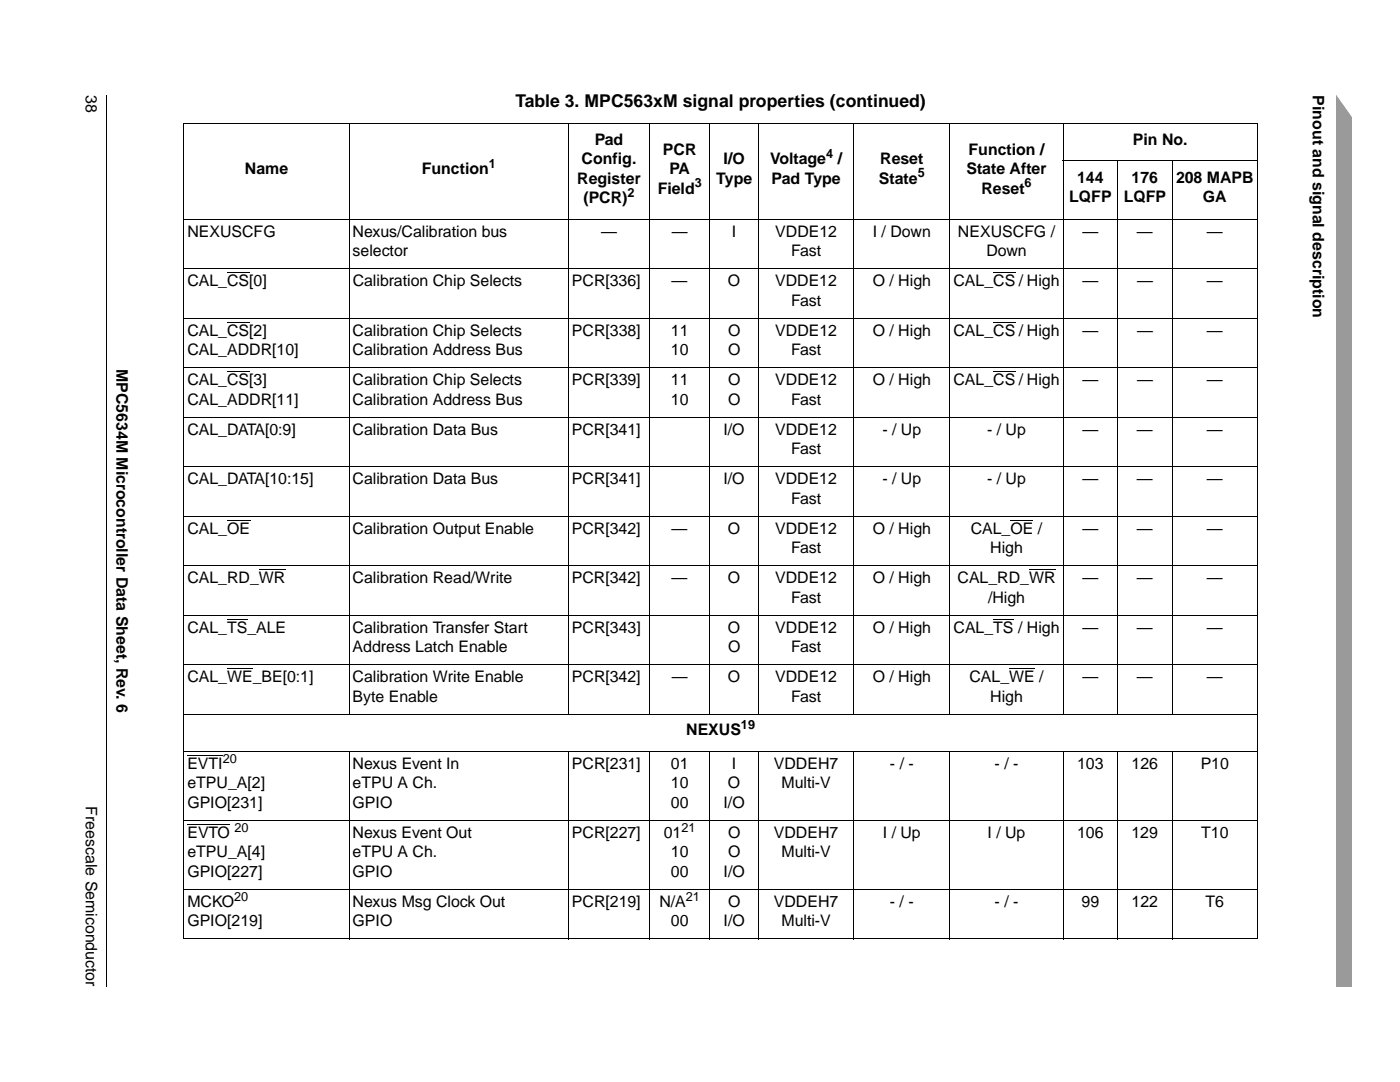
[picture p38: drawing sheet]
<svg xmlns="http://www.w3.org/2000/svg" width="279mm" height="216mm" viewBox="0 0 279 216" stroke-linecap="round" stroke-linejoin="round" font-family="sans-serif">
<defs><g id="words">
<text font-size="3.5" x="102.8" y="21.4">Table 3. MPC563xM signal properties (continued)</text>
<g font-size="3.2">
<text x="17.1" y="19" transform="rotate(90 17.1 19)">38</text>
<text x="262" y="19" transform="rotate(90 262 19)">Pinout and signal description</text>
<text x="118.7" y="28.9">Pad</text>
<text x="226.1" y="28.9">Pin No.</text>
<text x="48.9" y="34.8">Name</text>
<text x="84.2" y="34.8">Function</text>
<text x="116.1" y="32.8">Config.</text>
<text x="132.3" y="30.9">PCR</text>
<text x="133.6" y="34.8">PA</text>
<text x="144.4" y="32.8">I/O</text>
<text x="153.7" y="32.8">Voltage</text>
<text x="167.2" y="32.8">/</text>
<text x="175.7" y="32.8">Reset</text>
<text x="192.9" y="34.8">State After</text>
<text x="193.3" y="30.9">Function /</text>
<text x="115.2" y="36.7">Register</text>
<text x="116.4" y="40.6">(PCR)</text>
<text x="131.3" y="38.6">Field</text>
<text x="142.9" y="36.7">Type</text>
<text x="154" y="36.7">Pad Type</text>
<text x="175.4" y="36.7">State</text>
<text x="195.9" y="38.6">Reset</text>
<text x="213.4" y="40.4">LQFP</text>
<text x="215" y="36.5">144</text>
<text x="224.3" y="40.4">LQFP</text>
<text x="225.8" y="36.5">176</text>
<text x="234.7" y="36.5">208 MAPB</text>
<text x="240.1" y="40.4">GA</text>
<text x="37.4" y="47.3">NEXUSCFG</text>
<text x="70.4" y="47.3">Nexus/Calibration bus</text>
<text x="120" y="47.3">—</text>
<text x="134.1" y="47.3">—</text>
<text x="146.1" y="47.3">I</text>
<text x="154.7" y="47.3">VDDE12</text>
<text x="174.2" y="47.3">I / Down</text>
<text x="191.2" y="47.3">NEXUSCFG /</text>
<text x="216" y="47.3">—</text>
<text x="226.9" y="47.3">—</text>
<text x="240.9" y="47.3">—</text>
<text x="70.4" y="51.2">selector</text>
<text x="157.9" y="51.2">Fast</text>
<text x="196.8" y="51.2">Down</text>
<text x="37.4" y="57.1">CAL_CS[0]</text>
<text x="70.4" y="57.1">Calibration Chip Selects</text>
<text x="114.1" y="57.1">PCR[336]</text>
<text x="134" y="57.1">—</text>
<text x="145.3" y="57.1">O</text>
<text x="154.7" y="57.1">VDDE12</text>
<text x="174.2" y="57.1">O / High</text>
<text x="190.3" y="57.1">CAL_CS / High</text>
<text x="216" y="57.1">—</text>
<text x="226.9" y="57.1">—</text>
<text x="240.9" y="57.1">—</text>
<text x="157.9" y="61">Fast</text>
<text x="37.4" y="70.9">CAL_ADDR[10]</text>
<text x="37.4" y="67">CAL_CS[2]</text>
<text x="70.4" y="67">Calibration Chip Selects</text>
<text x="70.4" y="70.9">Calibration Address Bus</text>
<text x="114.2" y="67">PCR[338]</text>
<text x="133.9" y="67">11</text>
<text x="133.9" y="70.9">10</text>
<text x="145.3" y="67">O</text>
<text x="145.3" y="70.9">O</text>
<text x="154.7" y="67">VDDE12</text>
<text x="157.9" y="70.9">Fast</text>
<text x="174.2" y="67">O / High</text>
<text x="190.3" y="67">CAL_CS / High</text>
<text x="216" y="67">—</text>
<text x="226.9" y="67">—</text>
<text x="240.9" y="67">—</text>
<text x="23.3" y="73.6" transform="rotate(90 23.3 73.6)">MPC5634M Microcontroller Data Sheet, Rev. 6</text>
<text x="37.4" y="76.9">CAL_CS[3]</text>
<text x="70.4" y="76.9">Calibration Chip Selects</text>
<text x="114.2" y="76.9">PCR[339]</text>
<text x="133.9" y="76.9">11</text>
<text x="145.3" y="76.9">O</text>
<text x="154.7" y="76.9">VDDE12</text>
<text x="174.2" y="76.9">O / High</text>
<text x="190.3" y="76.9">CAL_CS / High</text>
<text x="216" y="76.9">—</text>
<text x="226.9" y="76.9">—</text>
<text x="240.9" y="76.9">—</text>
<text x="37.4" y="80.8">CAL_ADDR[11]</text>
<text x="70.4" y="80.8">Calibration Address Bus</text>
<text x="133.9" y="80.8">10</text>
<text x="145.3" y="80.8">O</text>
<text x="157.9" y="80.8">Fast</text>
<text x="37.4" y="86.8">CAL_DATA[0:9]</text>
<text x="70.4" y="86.8">Calibration Data Bus</text>
<text x="114.1" y="86.8">PCR[341]</text>
<text x="144.4" y="86.8">I/O</text>
<text x="154.7" y="86.8">VDDE12</text>
<text x="176.1" y="86.8">- / Up</text>
<text x="197" y="86.8">- / Up</text>
<text x="216" y="86.8">—</text>
<text x="226.9" y="86.8">—</text>
<text x="240.9" y="86.8">—</text>
<text x="157.9" y="90.7">Fast</text>
<text x="37.4" y="96.7">CAL_DATA[10:15]</text>
<text x="70.4" y="96.7">Calibration Data Bus</text>
<text x="114.1" y="96.7">PCR[341]</text>
<text x="144.4" y="96.7">I/O</text>
<text x="154.7" y="96.7">VDDE12</text>
<text x="157.9" y="100.5">Fast</text>
<text x="176.1" y="96.7">- / Up</text>
<text x="197" y="96.7">- / Up</text>
<text x="216" y="96.7">—</text>
<text x="226.9" y="96.7">—</text>
<text x="240.9" y="96.7">—</text>
<text x="37.4" y="106.5">CAL_OE</text>
<text x="70.4" y="106.5">Calibration Output Enable</text>
<text x="114.1" y="106.5">PCR[342]</text>
<text x="134" y="106.5">—</text>
<text x="145.3" y="106.5">O</text>
<text x="154.7" y="106.5">VDDE12</text>
<text x="174.2" y="106.5">O / High</text>
<text x="193.7" y="106.5">CAL_OE /</text>
<text x="216" y="106.5">—</text>
<text x="226.9" y="106.5">—</text>
<text x="240.9" y="106.5">—</text>
<text x="157.9" y="110.4">Fast</text>
<text x="197.6" y="110.4">High</text>
<text x="37.4" y="116.4">CAL_RD_WR</text>
<text x="70.4" y="116.4">Calibration Read/Write</text>
<text x="114.1" y="116.4">PCR[342]</text>
<text x="134" y="116.4">—</text>
<text x="145.3" y="116.4">O</text>
<text x="154.7" y="116.4">VDDE12</text>
<text x="174.2" y="116.4">O / High</text>
<text x="191.1" y="116.4">CAL_RD_WR</text>
<text x="216" y="116.4">—</text>
<text x="226.9" y="116.4">—</text>
<text x="240.9" y="116.4">—</text>
<text x="157.9" y="120.3">Fast</text>
<text x="197.2" y="120.3">/High</text>
<text x="37.4" y="126.3">CAL_TS_ALE</text>
<text x="70.4" y="126.3">Calibration Transfer Start</text>
<text x="70.4" y="130.2">Address Latch Enable</text>
<text x="114.2" y="126.3">PCR[343]</text>
<text x="145.3" y="126.3">O</text>
<text x="145.3" y="130.2">O</text>
<text x="154.7" y="126.3">VDDE12</text>
<text x="157.9" y="130.2">Fast</text>
<text x="174.2" y="126.3">O / High</text>
<text x="190.3" y="126.3">CAL_TS / High</text>
<text x="216" y="126.3">—</text>
<text x="226.9" y="126.3">—</text>
<text x="240.9" y="126.3">—</text>
<text x="37.4" y="136.2">CAL_WE_BE[0:1]</text>
<text x="70.4" y="136.2">Calibration Write Enable</text>
<text x="114.2" y="136.2">PCR[342]</text>
<text x="134" y="136.2">—</text>
<text x="145.3" y="136.2">O</text>
<text x="154.7" y="136.2">VDDE12</text>
<text x="174.2" y="136.2">O / High</text>
<text x="193.5" y="136.2">CAL_WE /</text>
<text x="216" y="136.2">—</text>
<text x="226.9" y="136.2">—</text>
<text x="240.9" y="136.2">—</text>
<text x="70.4" y="140.1">Byte Enable</text>
<text x="157.9" y="140.1">Fast</text>
<text x="197.6" y="140.1">High</text>
<text x="136.9" y="146.7">NEXUS</text>
<text x="37.4" y="153.5">EVTI</text>
<text x="70.4" y="153.5">Nexus Event In</text>
<text x="114.2" y="153.5">PCR[231]</text>
<text x="133.9" y="153.5">01</text>
<text x="146.1" y="153.5">I</text>
<text x="154.5" y="153.5">VDDEH7</text>
<text x="177.6" y="153.5">- / -</text>
<text x="198.5" y="153.5">- / -</text>
<text x="215" y="153.5">103</text>
<text x="225.8" y="153.5">126</text>
<text x="239.6" y="153.5">P10</text>
<text x="17.1" y="160.9" transform="rotate(90 17.1 160.9)">Freescale Semiconductor</text>
<text x="37.4" y="157.3">eTPU_A[2]</text>
<text x="37.4" y="161.2">GPIO[231]</text>
<text x="70.4" y="157.3">eTPU A Ch.</text>
<text x="70.4" y="161.2">GPIO</text>
<text x="133.9" y="157.3">10</text>
<text x="133.9" y="161.2">00</text>
<text x="144.4" y="161.2">I/O</text>
<text x="145.3" y="157.3">O</text>
<text x="156" y="157.3">Multi-V</text>
<text x="37.4" y="167.2">EVTO</text>
<text x="70.4" y="167.2">Nexus Event Out</text>
<text x="114.2" y="167.2">PCR[227]</text>
<text x="132.5" y="167.2">01</text>
<text x="145.3" y="167.2">O</text>
<text x="154.5" y="167.2">VDDEH7</text>
<text x="176.2" y="167.2">I / Up</text>
<text x="197.1" y="167.2">I / Up</text>
<text x="215" y="167.2">106</text>
<text x="225.8" y="167.2">129</text>
<text x="239.7" y="167.2">T10</text>
<text x="37.4" y="171.1">eTPU_A[4]</text>
<text x="70.4" y="171.1">eTPU A Ch.</text>
<text x="133.9" y="171.1">10</text>
<text x="145.3" y="171.1">O</text>
<text x="156" y="171.1">Multi-V</text>
<text x="37.4" y="175">GPIO[227]</text>
<text x="70.4" y="175">GPIO</text>
<text x="133.9" y="175">00</text>
<text x="144.4" y="175">I/O</text>
<text x="37.4" y="184.8">GPIO[219]</text>
<text x="37.4" y="181">MCKO</text>
<text x="70.4" y="181">Nexus Msg Clock Out</text>
<text x="70.4" y="184.8">GPIO</text>
<text x="114.2" y="181">PCR[219]</text>
<text x="131.6" y="181">N/A</text>
<text x="133.9" y="184.8">00</text>
<text x="144.4" y="184.8">I/O</text>
<text x="145.3" y="181">O</text>
<text x="154.5" y="181">VDDEH7</text>
<text x="156" y="184.8">Multi-V</text>
<text x="177.6" y="181">- / -</text>
<text x="198.5" y="181">- / -</text>
<text x="215.9" y="181">99</text>
<text x="225.8" y="181">122</text>
<text x="240.6" y="181">T6</text>
</g>
<g font-size="2.5">
<text x="97.5" y="33.5">1</text>
<text x="164.9" y="31.5">4</text>
<text x="183.2" y="35.4">5</text>
<text x="125.2" y="39.3">2</text>
<text x="138.6" y="37.4">3</text>
<text x="204.5" y="37.4">6</text>
<text x="147.9" y="145.5">19</text>
<text x="44.4" y="152.2">20</text>
<text x="46.8" y="165.9">20</text>
<text x="136" y="165.9">21</text>
<text x="46.8" y="179.7">20</text>
<text x="136.9" y="179.7">21</text>
</g>
</g></defs>
<path d="M21.2 19h.1z" fill="#000"/>
<path d="M21.3 19v177.8" fill="none" stroke="#000" stroke-width=".2"/>
<path d="M266.7 19h3.2v177.8h-3.2z" fill="#9a9a9a"/>
<path d="M266.4 17.1h3.8v6.8l-3.8-5.4z" fill="#fff"/>
<g fill="none" stroke="#000" stroke-width=".2">
<path d="M36.6 24.7h214.5M36.7 24.8v162.4M69.7 24.6v118M113.4 24.6v118M129.6 24.6v118M141.7 24.6v118M151.4 24.6v118M170.4 24.6v118M189.6 24.6v118M212.1 32.1h39M212.2 24.6v118M223.1 32v110.6"/>
<path d="M233.9 32v110.6M251 24.8v162.4M36.6 43.8h214.5M36.6 53.6h214.5M45.3 54.4h4.4M198.2 54.4h4.4M36.6 63.5h214.5M36.6 73.4h214.5M45.3 64.3h4.4M45.3 74.2h4.4M198.2 64.3h4.4M198.2 74.2h4.4"/>
<path d="M36.6 83.2h214.5M36.6 93.1h214.5M36.6 103h214.5M36.6 112.9h214.5M45.3 103.8h4.6M51.7 113.7h5.3M201.7 103.8h4.5M205.4 113.7h5.3M36.6 122.8h214.5M36.6 132.7h214.5M45.3 123.6h4.1M45.3 133.4h5.1"/>
<path d="M198.2 123.6h4.1M201.4 133.4h5.1M36.6 142.5h214.5M36.6 149.9h214.5M37.4 150.7h7M69.7 149.8v37.6M113.4 149.8v37.6M129.6 149.8v37.6M141.7 149.8v37.6M151.4 149.8v37.6M170.4 149.8v37.6M189.6 149.8v37.6"/>
<path d="M212.2 149.8v37.6M223.1 149.8v37.6M233.9 149.8v37.6M36.6 163.7h214.5M36.6 177.4h214.5M37.4 164.5h8.5M36.6 187.3h214.5"/>
</g>
<use href="#words"/>
</svg>
